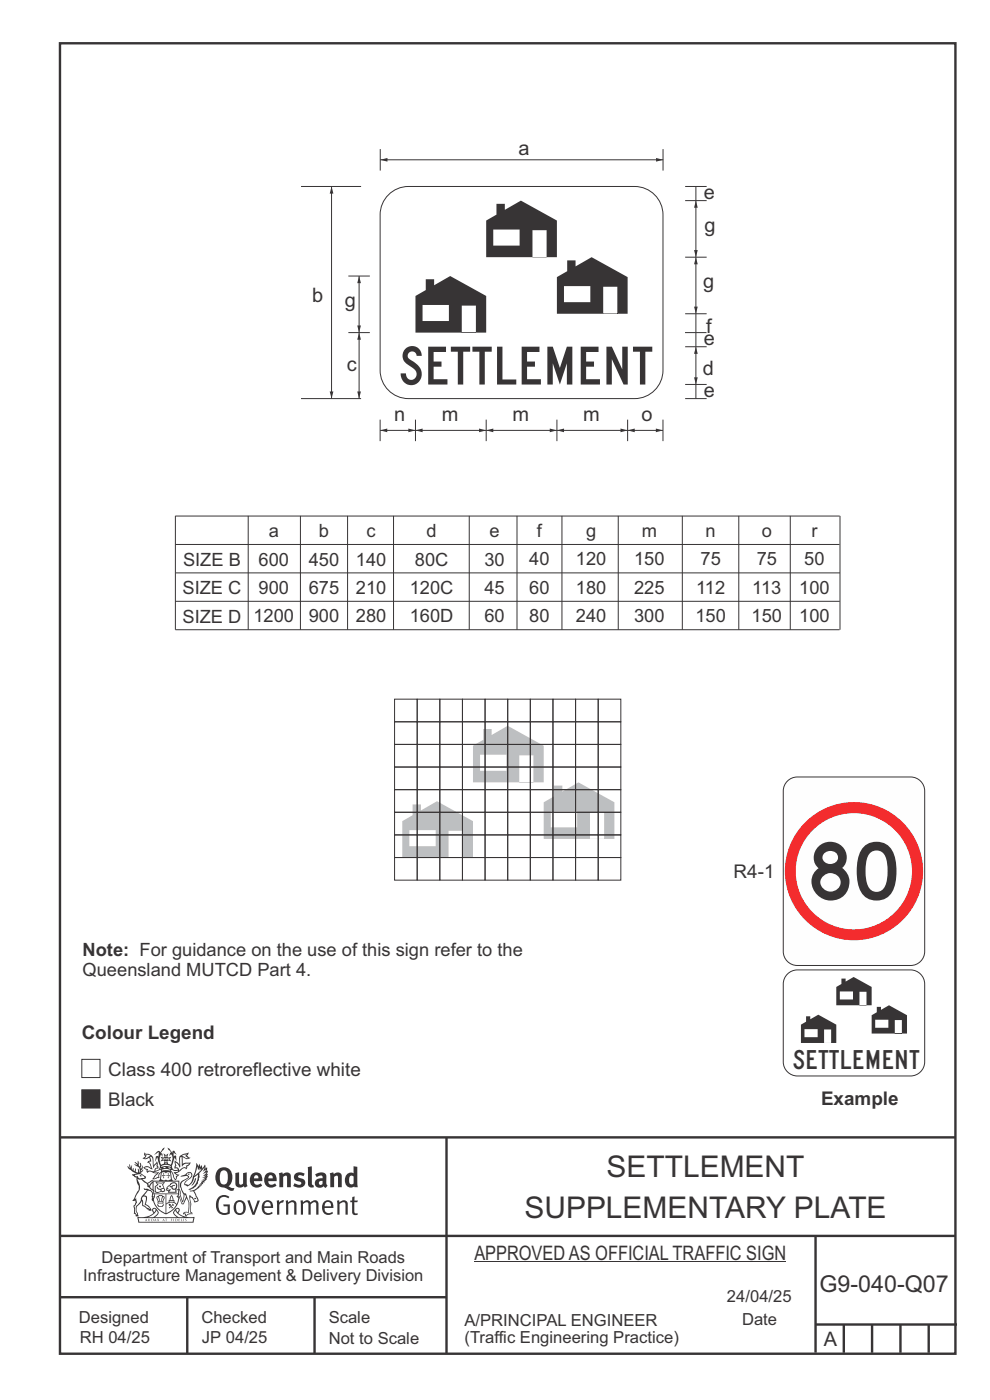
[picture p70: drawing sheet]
<svg xmlns="http://www.w3.org/2000/svg" width="210mm" height="297mm" viewBox="0 0 210 297" stroke-linecap="round" stroke-linejoin="round" font-family="sans-serif">
<defs><g id="words">
<text font-size="12" fill="#373435" x="172.1" y="190.8">80</text>
<text font-size="11.2" fill="#373435" x="84.5" y="81.6">SETTLEMENT</text>
<g font-size="6.3" fill="#373435">
<text x="128.7" y="249.8">SETTLEMENT</text>
<text x="111.3" y="258.3">SUPPLEMENTARY PLATE</text>
</g>
<text font-size="5.6" fill="#373435" x="168.1" y="226.8">SETTLEMENT</text>
<text font-size="4.9" fill="#373435" x="173.8" y="274.1">G9-040-Q07</text>
<g font-size="4.2" fill="#373435">
<text x="110" y="32.8">a</text>
<text x="149.3" y="42.2">e</text>
<text x="149.5" y="49.2">g</text>
<text x="66.2" y="64">b</text>
<text x="73.2" y="65.2">g</text>
<text x="149.2" y="61.2">g</text>
<text x="149.8" y="70.5">f</text>
<text x="149.3" y="73.2">e</text>
<text x="73.6" y="78.7">c</text>
<text x="149.1" y="79.5">d</text>
<text x="83.6" y="89.3">n</text>
<text x="93.7" y="89.3">m</text>
<text x="108.7" y="89.3">m</text>
<text x="123.7" y="89.3">m</text>
<text x="136.1" y="89.3">o</text>
<text x="149.3" y="84.2">e</text>
<text x="100.6" y="267.2">APPROVED AS OFFICIAL TRAFFIC SIGN</text>
<text x="174.7" y="285.6">A</text>
</g>
<g font-size="4" fill="#373435">
<text x="155.6" y="186.3">R4-1</text>
<text x="17.3" y="220.3">Colour Legend</text>
<text x="23" y="228.3">Class 400 retroreflective white</text>
<text x="23" y="234.5">Black</text>
<text x="174.2" y="234.4">Example</text>
</g>
<g font-size="3.9" fill="#373435">
<text x="57" y="114">a</text>
<text x="67.6" y="114">b</text>
<text x="77.7" y="114">c</text>
<text x="90.5" y="114">d</text>
<text x="103.8" y="114">e</text>
<text x="113.9" y="113.9">f</text>
<text x="124.3" y="113.9">g</text>
<text x="136.1" y="113.9">m</text>
<text x="149.7" y="113.9">n</text>
<text x="161.6" y="113.9">o</text>
<text x="172.1" y="113.9">r</text>
<text x="54.8" y="120">600</text>
<text x="65.5" y="120">450</text>
<text x="75.5" y="120">140</text>
<text x="88" y="120">80C</text>
<text x="102.8" y="120">30</text>
<text x="112.3" y="119.9">40</text>
<text x="122.2" y="119.9">120</text>
<text x="134.5" y="119.9">150</text>
<text x="148.6" y="119.9">75</text>
<text x="160.5" y="119.9">75</text>
<text x="170.6" y="119.9">50</text>
<text x="38.8" y="120.1">SIZE B</text>
<text x="112.3" y="125.9">60</text>
<text x="122.2" y="125.9">180</text>
<text x="134.5" y="125.9">225</text>
<text x="147.7" y="125.9">112</text>
<text x="159.6" y="125.9">113</text>
<text x="169.5" y="125.9">100</text>
<text x="38.7" y="126.1">SIZE C</text>
<text x="54.8" y="126">900</text>
<text x="65.5" y="126">675</text>
<text x="75.5" y="126">210</text>
<text x="86.9" y="126">120C</text>
<text x="102.8" y="126">45</text>
<text x="112.3" y="132">80</text>
<text x="122.2" y="132">240</text>
<text x="134.5" y="132">300</text>
<text x="147.5" y="132">150</text>
<text x="159.4" y="132">150</text>
<text x="169.5" y="132">100</text>
<text x="38.7" y="132.1">SIZE D</text>
<text x="53.8" y="132">1200</text>
<text x="65.5" y="132">900</text>
<text x="75.5" y="132">280</text>
<text x="86.9" y="132">160D</text>
<text x="102.8" y="132">60</text>
<text x="17.5" y="202.7">Note: For guidance on the use of this sign refer to the</text>
<text x="17.5" y="207.1">Queensland MUTCD Part 4.</text>
</g>
<g font-size="3.5" fill="#373435">
<text x="21.6" y="267.9">Department of Transport and Main Roads</text>
<text x="17.7" y="271.8">Infrastructure Management &amp; Delivery Division</text>
<text x="16.7" y="280.6">Designed</text>
<text x="42.7" y="280.6">Checked</text>
<text x="69.7" y="280.6">Scale</text>
<text x="98.5" y="281.3">A/PRINCIPAL ENGINEER</text>
<text x="154.2" y="276.2">24/04/25</text>
<text x="157.4" y="281.2">Date</text>
<text x="16.9" y="284.8">RH 04/25</text>
<text x="42.8" y="284.8">JP 04/25</text>
<text x="69.7" y="285.2">Not to Scale</text>
<text x="98.5" y="284.8">(Traffic Engineering Practice)</text>
</g>
</g></defs>
<path d="M12.7 9.2h190v278h-190z" fill="none" stroke="#373435" stroke-width=".51"/>
<path d="M17.4 231.2h3.8v3.9h-3.8z" fill-rule="evenodd" fill="#373435" stroke="#373435" stroke-width=".21"/>
<path d="M17.4 224.7h3.8v3.9h-3.8z" fill-rule="evenodd" fill="#fefefe" stroke="#373435" stroke-width=".21"/>
<g fill="#bdbfc1">
<path d="M87.5 170.7h1.8v1.2l3.4-1.9 7.6 4.2v7.8h-15v-7.8l2.2-1.3zM95.2 176.2h3v5.8h-3zM86.8 176.1h5.6v3.4h-5.6z" fill-rule="evenodd"/>
<path d="M102.5 154.7h1.8v1.2l3.4-1.9 7.6 4.2v7.8h-15v-7.8l2.2-1.3zM110.1 160.2h3v5.8h-3zM101.8 160.1h5.6v3.4h-5.6z" fill-rule="evenodd"/>
<path d="M117.5 166.7h1.8v1.2l3.4-1.9 7.6 4.2v7.8h-15v-7.8l2.2-1.3zM125.2 172.2h3v5.8h-3zM116.8 172.1h5.6v3.4h-5.6z" fill-rule="evenodd"/>
</g>
<g fill="none" stroke="#373435" stroke-width=".21">
<path d="M83.7 148.3h4.8v4.8h-4.8zM83.7 153.1h4.8v4.8h-4.8zM83.7 157.9h4.8v4.8h-4.8zM88.5 148.3h4.8v4.8h-4.8zM88.5 153.1h4.8v4.8h-4.8zM88.5 157.9h4.8v4.8h-4.8zM93.3 148.3h4.8v4.8h-4.8zM93.3 153.1h4.8v4.8h-4.8zM93.3 157.9h4.8v4.8h-4.8zM98.1 148.3h4.8v4.8h-4.8zM98.1 153.1h4.8v4.8h-4.8zM98.1 157.9h4.8v4.8h-4.8z"/>
<path d="M102.9 148.3h4.8v4.8h-4.8zM102.9 153.1h4.8v4.8h-4.8zM102.9 157.9h4.8v4.8h-4.8zM107.7 148.3h4.8v4.8h-4.8zM107.7 153.1h4.8v4.8h-4.8zM107.7 157.9h4.8v4.8h-4.8zM112.5 148.3h4.8v4.8h-4.8zM112.5 153.1h4.8v4.8h-4.8zM112.5 157.9h4.8v4.8h-4.8zM117.3 148.3h4.8v4.8h-4.8zM117.3 153.1h4.8v4.8h-4.8zM117.3 157.9h4.8v4.8h-4.8z"/>
<path d="M122.1 148.3h4.8v4.8h-4.8zM122.1 153.1h4.8v4.8h-4.8zM122.1 157.9h4.8v4.8h-4.8zM126.9 148.3h4.8v4.8h-4.8zM126.9 153.1h4.8v4.8h-4.8zM126.9 157.9h4.8v4.8h-4.8zM83.7 162.7h4.8v4.8h-4.8zM83.7 167.5h4.8v4.8h-4.8zM83.7 172.3h4.8v4.8h-4.8zM83.7 177.1h4.8v4.8h-4.8zM88.5 162.7h4.8v4.8h-4.8zM88.5 167.5h4.8v4.8h-4.8z"/>
<path d="M88.5 172.3h4.8v4.8h-4.8zM88.5 177.1h4.8v4.8h-4.8zM93.3 162.7h4.8v4.8h-4.8zM93.3 167.5h4.8v4.8h-4.8zM93.3 172.3h4.8v4.8h-4.8zM93.3 177.1h4.8v4.8h-4.8zM98.1 162.7h4.8v4.8h-4.8zM98.1 167.5h4.8v4.8h-4.8zM98.1 172.3h4.8v4.8h-4.8zM98.1 177.1h4.8v4.8h-4.8zM102.9 162.7h4.8v4.8h-4.8zM102.9 167.5h4.8v4.8h-4.8z"/>
<path d="M102.9 172.3h4.8v4.8h-4.8zM102.9 177.1h4.8v4.8h-4.8zM107.7 162.7h4.8v4.8h-4.8zM107.7 167.5h4.8v4.8h-4.8zM107.7 172.3h4.8v4.8h-4.8zM107.7 177.1h4.8v4.8h-4.8zM112.5 162.7h4.8v4.8h-4.8zM112.5 167.5h4.8v4.8h-4.8zM112.5 172.3h4.8v4.8h-4.8zM112.5 177.1h4.8v4.8h-4.8zM117.3 162.7h4.8v4.8h-4.8zM117.3 167.5h4.8v4.8h-4.8z"/>
<path d="M117.3 172.3h4.8v4.8h-4.8zM117.3 177.1h4.8v4.8h-4.8zM122.1 162.7h4.8v4.8h-4.8zM122.1 167.5h4.8v4.8h-4.8zM122.1 172.3h4.8v4.8h-4.8zM122.1 177.1h4.8v4.8h-4.8zM126.9 162.7h4.8v4.8h-4.8zM126.9 167.5h4.8v4.8h-4.8zM126.9 172.3h4.8v4.8h-4.8zM126.9 177.1h4.8v4.8h-4.8zM83.7 181.9h4.8v4.8h-4.8zM88.5 181.9h4.8v4.8h-4.8z"/>
<path d="M93.3 181.9h4.8v4.8h-4.8zM98.1 181.9h4.8v4.8h-4.8zM102.9 181.9h4.8v4.8h-4.8zM107.7 181.9h4.8v4.8h-4.8zM112.5 181.9h4.8v4.8h-4.8zM117.3 181.9h4.8v4.8h-4.8zM122.1 181.9h4.8v4.8h-4.8zM126.9 181.9h4.8v4.8h-4.8z"/>
</g>
<path d="M166.8 165.9a2.97 2.97 0 0 1 2.3-1.1h24.1a2.98 2.98 0 0 1 2.9 3v34a2.98 2.98 0 0 1-2.9 3h-24.1a2.98 2.98 0 0 1-3-3v-34l.1-.7z" fill-rule="evenodd" fill="#fefefe" stroke="#373435" stroke-width=".21"/>
<circle cx="181.1" cy="184.8" r="14.7" fill="#f32c2e"/>
<circle cx="181.1" cy="184.8" r="12.3" fill="#fefefe"/>
<path d="M12.7 241.3h190M94.7 241.4v45.8M12.7 275.2h82M12.7 262.2h190.1M39.7 275.2v12M66.7 275.2v12M173 262.1v24.9M173 281h30M179 281v6M185 281v6M191 281v6M197 281v6" fill="none" stroke="#373435" stroke-width=".51"/>
<g fill="#373435">
<path d="M47 248.4a2.55 2.55 0 0 0 0 2.7l.3 .2a.81 .81 0 0 0 1-1v-.5a1.04 1.04 0 0 0-1.1-1.5zM46.3 248.1a1.82 1.82 0 0 1 2.1-.2 1.82 1.82 0 0 1 .9 1.8 2.29 2.29 0 0 1-.8 2l.7 .3h.5l-.2 .6a2.87 2.87 0 0 1-2-.7 2.12 2.12 0 0 1-1.7-3.1z" fill-rule="evenodd"/>
<path d="M49.9 248.9l.8-.2v2a.46 .46 0 0 0 .3 .6 .46 .46 0 0 0 .6-.3v-2.1l.7-.2v2.4l.2 .5-.5 .3-.3-.3a1.02 1.02 0 0 1-1.2 .3 1.02 1.02 0 0 1-.6-1.1z" fill-rule="evenodd"/>
<path d="M54 249.5l-.1 .5h.9a.49 .49 0 0 0-.2-.6 .49 .49 0 0 0-.6 .1zM53.4 249.1a1.34 1.34 0 0 1 1.6-.2 1.34 1.34 0 0 1 .6 1.5v.2h-1.7a.77 .77 0 0 0 .5 .8 .77 .77 0 0 0 .9-.4l.3 .5a1.59 1.59 0 0 1-2 .2 1.59 1.59 0 0 1-.5-2.1z" fill-rule="evenodd"/>
<path d="M57 249.5l-.1 .5h1a.49 .49 0 0 0-.2-.6 .49 .49 0 0 0-.7 .1zM56.4 249.1a1.34 1.34 0 0 1 1.6-.2 1.34 1.34 0 0 1 .7 1.5v.2h-1.8a.77 .77 0 0 0 .5 .8 .77 .77 0 0 0 .9-.4l.4 .5a1.59 1.59 0 0 1-2.1 .2 1.59 1.59 0 0 1-.5-2.1z" fill-rule="evenodd"/>
<path d="M59.2 248.9l.7-.2 .1 .4a.95 .95 0 0 1 1-.3 .95 .95 0 0 1 .7 .8v2.3h-.8v-2.3a.46 .46 0 0 0-.8 .1v2.2h-.8z" fill-rule="evenodd"/>
<path d="M62.6 249.1a1.75 1.75 0 0 1 2-.1l-.2 .5-.6-.2a.43 .43 0 0 0-.6 .3l.4 .3a1.04 1.04 0 0 1 1.2 1.1 1.04 1.04 0 0 1-1.4 1l-1.2-.4 .3-.6 1 .4 .4-.4a.88 .88 0 0 0-1-.5l-.4-.2-.1-.4z" fill-rule="evenodd"/>
<path d="M65.3 247.6l.8-.2 .1 3.8 .3 .2 .1 .4a.88 .88 0 0 1-1 0 .88 .88 0 0 1-.3-1z" fill-rule="evenodd"/>
<path d="M67.8 250.6a.43 .43 0 0 0-.1 .7 .43 .43 0 0 0 .7-.1v-.7zM66.8 249.1a1.7 1.7 0 0 1 2.4 .1v1.9l.3 .4-.4 .5-.5-.4a1.03 1.03 0 0 1-1.7-.1 1.03 1.03 0 0 1 .8-1.5h.7v-.4a.8 .8 0 0 0-1.2 .1z" fill-rule="evenodd"/>
<path d="M70 248.9l.7-.2 .1 .4a.95 .95 0 0 1 1-.3 .95 .95 0 0 1 .7 .8v2.3h-.8v-2.3a.46 .46 0 0 0-.8 .1v2.2h-.8z" fill-rule="evenodd"/>
<path d="M74.3 249.5a1.48 1.48 0 0 0 0 1.7h.5l.2-.1v-1.5l-.3-.2zM75 247.4l.8 .1 .1 4.4h-.7l-.1-.2a1.26 1.26 0 0 1-1.4 0 1.26 1.26 0 0 1-.5-1.3 1.29 1.29 0 0 1 .4-1.4 1.29 1.29 0 0 1 1.4-.1z" fill-rule="evenodd"/>
<path d="M46.4 253.9a1.72 1.72 0 0 1 2.3 0l-.3 .3a1.24 1.24 0 0 0-1.4-.2 1.24 1.24 0 0 0-.6 1.4 1.49 1.49 0 0 0 1.2 1.9l.7-.1v-1.3h-.8l-.1-.4h1.3v1.9a1.93 1.93 0 0 1-2.2 0 1.93 1.93 0 0 1-.7-2.2l.2-.8z" fill-rule="evenodd"/>
<path d="M50.4 255.1a1.65 1.65 0 0 0 .2 2.2 .99 .99 0 0 0 1-1.4 .78 .78 0 0 0-.4-.8 .78 .78 0 0 0-.8 0zM50 254.9a1.33 1.33 0 0 1 1.6-.1 1.33 1.33 0 0 1 .5 1.4 1.31 1.31 0 0 1-1.3 1.6 1.31 1.31 0 0 1-1.2-1.6v-.6z" fill-rule="evenodd"/>
<path d="M52.5 254.7l.4-.1 .9 2.6 .8-2.5h.5l-1.1 3h-.5z" fill-rule="evenodd"/>
<path d="M56.3 255.2l-.2 .7h1.3a.7 .7 0 0 0-.3-.8 .7 .7 0 0 0-.8 .1zM55.9 255a1.22 1.22 0 0 1 1.5-.2 1.22 1.22 0 0 1 .5 1.5h-1.8a.93 .93 0 0 0 .5 1 .93 .93 0 0 0 1.1-.2l.2 .3a1.43 1.43 0 0 1-1.8 .1 1.43 1.43 0 0 1-.6-1.7z" fill-rule="evenodd"/>
<path d="M58.7 254.7l.4-.1 .1 .5 .4-.4 .6-.1-.2 .5a.66 .66 0 0 0-.8 .7v1.9h-.4z" fill-rule="evenodd"/>
<path d="M60.6 254.7l.4-.1 .1 .5a.94 .94 0 0 1 1-.5 .94 .94 0 0 1 .8 .8v2.3h-.5l-.1-2.5a.81 .81 0 0 0-1.2 .3v2.2h-.4z" fill-rule="evenodd"/>
<path d="M63.7 254.7l.5-.1 .1 .5 .4-.3a.78 .78 0 0 1 1.1 .3 .9 .9 0 0 1 1-.5 .9 .9 0 0 1 .8 .8v2.3h-.5l-.1-2.5a.67 .67 0 0 0-1.1 .3v2.2h-.5v-2.4l-.4-.3-.7 .4v2.3h-.5z" fill-rule="evenodd"/>
<path d="M69 255.2l-.1 .7h1.3a.7 .7 0 0 0-.3-.8 .7 .7 0 0 0-.9 .1zM68.7 255a1.22 1.22 0 0 1 1.5-.2 1.22 1.22 0 0 1 .5 1.5h-1.8a.93 .93 0 0 0 .4 1 .93 .93 0 0 0 1.2-.2l.2 .3a1.44 1.44 0 0 1-1.8 .1 1.44 1.44 0 0 1-.6-1.7z" fill-rule="evenodd"/>
<path d="M71.4 254.7l.5-.1 .1 .5a.94 .94 0 0 1 1-.5 .94 .94 0 0 1 .8 .8v2.3h-.5l-.1-2.5a.81 .81 0 0 0-1.2 .3v2.2h-.4z" fill-rule="evenodd"/>
<path d="M74.7 253.9l.5-.1v.9h.7l-.1 .3h-.6v2.2l.1 .2h.5l.1 .3a.75 .75 0 0 1-1.2-.6v-2.1h-.4v-.3h.4z" fill-rule="evenodd"/>
<path d="M30.8 244.9l1.1 .3-.9 .5h-.4l.6-.5zM31.8 245.4h.2a2.44 2.44 0 0 1 .4 1.9l.1 .5 .7-1-.1 .6 .3 .3a.57 .57 0 0 0-.6 .7l-1-.1-.5 .2 .2-.5-.8-.3 .7-.1 .9 .5 .1-.1-.6-1.3-.2-.2h.5zM30.7 244.4l-.1 .5 .2 .4-.6 .4a1.04 1.04 0 0 0 1.4-.1l.2 .6-.3 .1-.2 .4a.94 .94 0 0 1 .8 1.1l-.2-.1a1.16 1.16 0 0 0-1.5-.1l.3 .4 .4 .2 .1 .5 .2 .1 .1-.2a.94 .94 0 0 1 1.1 .2l.8 .1-1.2 1.2a1.13 1.13 0 0 0 1.2-.2l.4-.1-.1-.4 .5-.8a.83 .83 0 0 0-.6 1.1l-.3-.1-.7 .4 1.1-1.4-.5 .1-.5-.1 1.3-.5-.1-.1-.9 .4v-.3l.2-.2 .3 .1 .1-.3-.2-.4v-.6l-.1-.4-.7 1v-.7a1.42 1.42 0 0 0-1.6-1.8z" fill-rule="evenodd"/>
<path d="M38.5 245.2l.5-.2 .7-.1-.6 .3 .8 .5h-.3zM38.3 245.5l.2-.1 .1 2a1.69 1.69 0 0 1 1.6-.6l-.8 .5 .1 .5a1.1 1.1 0 0 0-1.5 .6l-.1-.5-.2-.2h-.5l.3-.4-.3-.7a1.42 1.42 0 0 1 .8 1.1l.2-.1zM37.1 246.2l.1 1-.2 .3 .1 .4h.5l.1 .2a.96 .96 0 0 1-1.1-.1l-.1 .1a1.06 1.06 0 0 0 1.3 .2v.1a.72 .72 0 0 1-1 .2l.3 .5 .6 .2-.4 .2-.1 .6-.2-.3-.4-1.1-.4-.4 .4 .9a1.54 1.54 0 0 0 .7 1.2l.2-.3a.58 .58 0 0 1 .4-.8l.2-.1h-.3l-.5-.3 .9-.5a.93 .93 0 0 1 1.2-.5v.2l.2-.2 .1-.5a.99 .99 0 0 0 .7-.8l-1.3 .1-.3 .2-.1-1.4 .9 .4 .9-.3h-.4l-.5-.4 .4-.7-.6 .2a1.46 1.46 0 0 0-1.4 2.1v.4l-.2-.4z" fill-rule="evenodd"/>
<path d="M35.6 248.9l.2 .1-.1 .3 .4 .1h-.4v.6l-.1-.6h-.3l.3-.1z" fill-rule="evenodd"/>
<path d="M34.6 248.9l.2 .1v.3l.3 .1h-.3l-.1 .6v-.6h-.4l.4-.1z" fill-rule="evenodd"/>
<path d="M34.3 248.8a.57 .57 0 0 1 .9 .2 .57 .57 0 0 1 .9-.2l.2 1.4h-.2a.57 .57 0 0 1-.9 0 .69 .69 0 0 1-1.1 0zM34.2 248.1l-.3 2.1-.2 .4h3l-.2-.4-.3-2.1h-.2v.2l-.8-.1-.8 .1v-.2z" fill-rule="evenodd"/>
<path d="M34.2 252.4a.3 .3 0 0 0 .6 0 .3 .3 0 0 0-.6 0zM33.3 250.9l.3 .3-.3 .4a.79 .79 0 0 0 0 1.3l.8-.2-.1-.3a.55 .55 0 0 1-.7-.6l.1-.1 .2 .3 .3 .2 .8-.2-.4-.7 .4-.4-.7 .2zM33 250.7l1.1 .2 .9-.2-.4 .6 .4 1.2a.56 .56 0 0 1-.8 .3l-.2 .1a.73 .73 0 0 1-.9 .1 .73 .73 0 0 1-.3-1v-.4l.6-.4z" fill-rule="evenodd"/>
<path d="M35.6 251.8l.7-.4a.58 .58 0 0 1 1-.1 .58 .58 0 0 1-.4 .9l-.3-.3a.43 .43 0 0 1 .6-.4 .57 .57 0 0 0-.8 .2l-.2-.1-.3 .1 .4 .2a.55 .55 0 0 0 .9 .4v.5h-1.3l.3-.4-.1-.1-.6 .1 .2-.3-.2-.1zM35.4 251.8l-.1 .2a.39 .39 0 0 0 .2 .6h.3l-.2 .4h1.9l-.1-.8a.86 .86 0 0 0-.1-1.3 .86 .86 0 0 0-1.3 .4z" fill-rule="evenodd"/>
<path d="M36 254.8h.8v.2h-.8zM36.4 253.8l.2 .8h-.4zM36.4 253.5l-.3 .5-.1 .6h-.2v.4l-.7 .4 .2 .1a1.48 1.48 0 0 1 2.1 .2l.2-.1-.6-.5v-.5h-.2l-.1-.6z" fill-rule="evenodd"/>
<path d="M35.8 255.4l.4 .1 .1 .3 .3-.2-.2-.2a.38 .38 0 0 1 .5 .5l-.2-.2-.3 .2 .3 .2-.3 .3-.1-.4-.4 .4-.1-.2 .4-.3-.1-.1-.2 .1z" fill-rule="evenodd"/>
<path d="M34.5 254h.2v.2l-.2 .6h-.2zM33.6 255.3h.9v.2a.55 .55 0 0 1-.8 .4v-.2l-.2-.1zM33.4 254h.2l.2 .8h-.2zM33.6 255l.8-.1 .1 .2h-.8zM33.8 253.7h.5l-.2 1.1h-.1zM33.3 253.8l-.1 .3 .3 1.1a.48 .48 0 0 0-.1 .6 .48 .48 0 0 0 .5 .2h.5a.49 .49 0 0 0 .2-.8l.3-1.1-.1-.3a1.42 1.42 0 0 0-1.5 0z" fill-rule="evenodd"/>
<path d="M33.7 251.5l.4 .1 .1 .3h-.3z" fill-rule="evenodd"/>
<path d="M41.3 250.1l.3-.2-.2 .8-.6 .8h-.2l.5-.7z" fill-rule="evenodd"/>
<path d="M39.7 249l.3-.2 .5 .2a.88 .88 0 0 1-.6 1.1 1.22 1.22 0 0 0-.8 1.3l.5 .2a.72 .72 0 0 0 .9-.4l.5-.8 .2-.6 .8-.6v.2a2.85 2.85 0 0 1-2 2.9l.1 .1a2.13 2.13 0 0 0 1.9-1.5v-.3a2.01 2.01 0 0 0 .3-1.7l1.1-1.3-.4 1 .7-.5-.7 1 .8-.4-.8 .8 .7-.2-.9 .6 .8-.1-.8 .4h.7l-.8 .3 .3 .2h-.4l.2 .3h-.4l.2 .3h-.4l.1 .2h-.1a2.16 2.16 0 0 1-2 1.1l.1 .2 .4-.1a.76 .76 0 0 1 .7 .8l.5 1.2-.6 .2a1.45 1.45 0 0 0-1.1-1.3l.2 1.8-.1 1.8 .4 .3a1.06 1.06 0 0 0-1.2 .4v-.3l-.5-.2a.87 .87 0 0 1 1.1-.1v-.7a4.4 4.4 0 0 0-.6-3.1l-.1-.3h-.2a2.16 2.16 0 0 1-.7-2.2l.3-.4 1.2-.7a.55 .55 0 0 0-.4-.8zM37.8 252.4a.76 .76 0 0 1 .3 1.1l.6 1.6 .4-1.7 .2 .1a.61 .61 0 0 1-.1 .9l-.3 .8-.2 .1-.7-1.6-.3 .1a1.18 1.18 0 0 0 .1-1.4zM41.8 247.5l.2 .7 .3-.5v.6l.4-.5a1.9 1.9 0 0 1-1.2 1.4l-.3 .3zM38.2 249.6l1.4-.2 .2 .2v.3l-.5 .2a1.26 1.26 0 0 0-.9 1.9l.2 .7a1.84 1.84 0 0 1 .1 2.1l-.4-1.4a.96 .96 0 0 0-.4-1.2l-.4 .2a.78 .78 0 0 1 0 1.3l.1 .3h.4l.4 1.1a.38 .38 0 0 0 .2 .4 .38 .38 0 0 0 .4-.1l.6-1.2a2.94 2.94 0 0 1 .4 2.5l-.1 .4h-.8l-.3 .4v.2l.4-.1 .1 .4 .2 .1a1.02 1.02 0 0 1 1.3-.5v-.4l-.3-.1 .1-1.8-.3-1.3h.1a1.14 1.14 0 0 1 .8 1 .63 .63 0 0 0 .8-.2 .63 .63 0 0 0-.2-.9l-.6-1.2 .9-.6 .2-.4h.3l-.1-.2h.4l-.1-.3h.3l-.1-.3 .5-.1-.2-.2 .6-.4v-.2h-.2l.4-.5h-.3l.3-.5-.4 .1 .4-.5v-.3l-.3 .2 .2-.7-.1-.2-.4 .3v-.8l-.6 .8-.2-.8-.2 .5-.3-.7-.1 .6-.5-.8-.1 1.4-.6 1.8a1.81 1.81 0 0 1-1 1.5l-.6-.2a1.75 1.75 0 0 1 1.1-1.2 .75 .75 0 0 0 .1-1.3 .75 .75 0 0 0-1.2 .4z" fill-rule="evenodd"/>
<path d="M41.2 254.1h.3l.2 .2-.4 .1z" fill-rule="evenodd"/>
<path d="M29.4 258.4h11.6l-.1 .8h-11.4zM31.3 258.2l.5-.1a2.48 2.48 0 0 0 1.4-1.3l.3 .5-.5 .6-.5 .3zM32.5 256.6l.3-.2 .2 .1-.3 .7zM37.2 256.8a2.65 2.65 0 0 0 1.8 1.4h-1.1l-.5-.3-.5-.6zM37.4 256.5l.2-.1 .3 .2-.3 .6zM29.2 258.2l.1 1.2h11.8l.2-1.1-.2-.1a4.1 4.1 0 0 1-3.3-.9l.3-.4-.1-.6a1.06 1.06 0 0 0-1.3 1l.2 .4 .6 .5h-4.7l.3-.1a.84 .84 0 0 0 .6-.8 .84 .84 0 0 0-.5-.8l-.3-.2h-.5l-.1 .6 .3 .4a4.2 4.2 0 0 1-3.4 .9z" fill-rule="evenodd"/>
<path d="M31 258.7l.1 .2h-.2zM31 258.5l-.3 .6 .4-.2 .2 .2z" fill-rule="evenodd"/>
<path d="M31.3 258.6h.3v.4a.25 .25 0 0 0 .2-.1 .25 .25 0 0 0-.1-.3h.1a.29 .29 0 0 1 0 .4 .29 .29 0 0 1-.4 0 .29 .29 0 0 1 0-.4z" fill-rule="evenodd"/>
<path d="M32.2 258.6a.22 .22 0 0 1 .3 .2 .22 .22 0 0 1-.3 .2zM32 258.6l.1 .4a.33 .33 0 0 0 .4 0 .33 .33 0 0 0 0-.4 .33 .33 0 0 0-.5 0z" fill-rule="evenodd"/>
<path d="M32.9 258.7l.1 .2h-.2zM32.9 258.5l-.2 .6 .3-.2 .2 .2z" fill-rule="evenodd"/>
<path d="M33.3 258.6h.2l.1 .1 .2-.1-.2 .2 .2 .3-.3-.3-.1 .3h-.1l.2-.3z" fill-rule="evenodd"/>
<path d="M34.7 258.7l.1 .2h-.2zM34.7 258.5l-.3 .6 .4-.2 .2 .2z" fill-rule="evenodd"/>
<path d="M35 258.5h.5l-.2 .1v.5h-.2l.1-.5z" fill-rule="evenodd"/>
<path d="M36.2 258.6l.3-.1-.1 .1v.2h.1h-.1v.3h-.2z" fill-rule="evenodd"/>
<path d="M36.7 258.6h.2v.5h-.2z" fill-rule="evenodd"/>
<path d="M37.3 258.6a.22 .22 0 0 1 .3 .2 .22 .22 0 0 1-.3 .2zM37.1 258.6v.4a.33 .33 0 0 0 .5 0 .33 .33 0 0 0 0-.4 .33 .33 0 0 0-.5 0z" fill-rule="evenodd"/>
<path d="M37.8 258.6l.4-.1-.2 .1v.2h.1h-.1v.2l.2 .1h-.4z" fill-rule="evenodd"/>
<path d="M38.4 258.6h.2l-.1 .4 .2 .1h-.3z" fill-rule="evenodd"/>
<path d="M38.9 258.6h.2v.5h-.2z" fill-rule="evenodd"/>
<path d="M39.3 258.6h.2h-.1l.2 .3-.2 .2-.1-.1v-.1l.2 .1z" fill-rule="evenodd"/>
<path d="M34.2 247.4a1.51 1.51 0 0 1 2 .2 2.67 2.67 0 0 0-2.1 0zM35.7 247.6l.4 .1 .1 .3-.4-.1zM34.6 247.6h.5l.1 .2h-.4zM34 247.8l.3 .2h-.3zM34.9 246.9l.3-.2 .3 .2zM34.9 245.6l.2 .1v.3h-.2zM35 245.1l.2 .1 .2-.1-.1 .3h-.2zM35.1 246.3h.2l.1 .4-.2-.2-.2 .2zM35.3 245.7l.2-.1v.4h-.2zM34.4 245.7h.3l.1 .3-.4 .1 .2-.2zM35.7 245.7h.3l-.2 .2 .2 .2-.4-.1zM32.7 244.9l1-.5-.1 1-.2-.2-.3 .2-.3 1.1 .5-1 .3 .9a1.84 1.84 0 0 1 .2 1.7l.4 .1a2.48 2.48 0 0 1 2.2 0l.2-.2-.2-.7 .7-1.8 .4 .7-.2-1-.2-.1-.2 .3v-.9l.6 .4-.6-.8-.3 .1-.1 .4-.5-.9-.5-.3 .2 .5 .6 .5-.5 .8 .4-.4a2.06 2.06 0 0 1 0 2.3l-.5-.2-.2-.6 .1-.1 .8 .2-.4-.5 .4-.5-.7 .2-.2-.2 .2-.7-.5 .4-.5-.4 .2 .7-.2 .2-.7-.2 .4 .5-.4 .5 .8-.2 .1 .1-.2 .6-.5 .2a2.02 2.02 0 0 1 0-2.2l.3 .5-.1-.7-.3-.1 .8-1.2-.4 .3-.5 .8-.2-.3a.8 .8 0 0 0-.8 .5z" fill-rule="evenodd"/>
<path d="M29.2 250.1l.3 .1a.61 .61 0 0 1 .8 .4l.3 .2a.8 .8 0 0 1 .6 1l.4 .1 .5 .5a1 1 0 0 1 .5 1.1l-.1 .7v-.5h-.1a.96 .96 0 0 0-.8-1.3l-.2-.2h-.7l-.1-.1-.1 .1 .1 .3h.5l-1.1 1.3-.2 1-.4 .6a1.33 1.33 0 0 0-.5 1.8l.2 .5a1.26 1.26 0 0 1-.5-1.5l-.1-.3a1.56 1.56 0 0 0 .4-1.7l-.3 .2 .2-.5a3.2 3.2 0 0 0 .7-3zM30.4 253.9h.4a2.06 2.06 0 0 1-.1 1.6l.7 .5 .4 .4-.6-.1-.8-.6-.1-.9a.51 .51 0 0 1 .1-.9zM28.6 249.3a1.52 1.52 0 0 1 2.1 .5l-1.1 .2-.2-.1-.1-.4h-.5zM27.5 247v.8l-.3-.4h-.1a3.1 3.1 0 0 0 1.9 1.6l-1 .1 .5 .6 .5 .1 .1 1.1a1.84 1.84 0 0 1-.3 2.5l-.4 .9-.3 .4 .2 .1 .4-.1 .1 .4-.2 .5-.3 .2 .1 1.7h.2l.3 .5 .1 .1 .4-.1-.1-.5a1.3 1.3 0 0 1-.1-1.7l.9-1 .1 1.1 .6 .2 .5 .5 .1-.1 .2 .3h.5a1.85 1.85 0 0 0-1.2-1.4l.1-.3a1.39 1.39 0 0 0 0-1.4l-.5-.1 .5-.5a.66 .66 0 0 1 .9-.4 .66 .66 0 0 1 .3 .9l-.1 .4 .2-.1v.2l-.1 .3 .2 .5 .1-.3a2.24 2.24 0 0 0 .1-2.2 .73 .73 0 0 1-.7-.7 .73 .73 0 0 1 .6-.7v-.2a.94 .94 0 0 0-.9 .8 .48 .48 0 0 1-.1-.6 .48 .48 0 0 1 .5-.2l.5-.3a.51 .51 0 0 0-.8 .2l-.5 .2-1-.8h.6l.2-.5-1.2-.7 .5-.5v-.3l-.5 .4 .1-.2a.69 .69 0 0 0 .2-1v.4l-.2 .3v-1.1l-.3-.2 .1 .6-.1 .2-.4-1.3v.7l-.6-.4 .5 .7-.6-.2 .3 .3a1 1 0 0 1 .7 1.4l-.2-.8v.9l-.5-.2v-.8l-.2 .7-.2-.1-.1-.6-.2 .4-.2-.2 .1-.7-.2 .5z" fill-rule="evenodd"/>
<path d="M29.6 249.4l.2-.1 .3 .2z" fill-rule="evenodd"/>
<path d="M32.4 250.5h5.6v2l-.2-.1v-1.7h-5.2v2.5h5.2v-.8l.1 .2-.1 1.1v-.3h-2.5v4a4.1 4.1 0 0 0 2.6-3.6l.1-.1a4 4 0 0 1-2.8 3.9 4.2 4.2 0 0 1-2.8-4.7l.1 1.2 .1-.1a3.8 3.8 0 0 0 2.5 3.4v-4h-2.5l-.2-.9z" fill-rule="evenodd"/>
<circle cx="40" cy="249.1" r=".17"/>
</g>
<path d="M82.4 41.3a6 6 0 0 1 4.2-1.7h48a6 6 0 0 1 6 6v33a6 6 0 0 1-6 6h-48a6 6 0 0 1-6-6v-33a6 6 0 0 1 1.8-4.3zM147.6 54.6v12M145.3 70.6h4.6M145.3 66.6h4.6M100.6 267.7h66.2" fill="none" stroke="#373435" stroke-width=".21"/>
<g fill="#373435">
<path d="M147.2 65h.8l-.4 1.6z"/>
<path d="M147.6 54.6l.4 1.5h-.8z"/>
</g>
<path d="M147.6 70.6v11" fill="none" stroke="#373435" stroke-width=".21"/>
<g fill="#373435">
<path d="M147.6 73.6l.4 1.5h-.8z"/>
<path d="M147.2 80h.8l-.4 1.6z"/>
</g>
<path d="M145.3 54.6h4.6M147.6 42.6v12M145.3 73.6h4.6M147.6 66.6v4M145.3 81.6h4.6M145.3 84.6h4.6M147.6 81.6v3" fill="none" stroke="#373435" stroke-width=".21"/>
<g fill="#373435">
<path d="M147.6 42.6l.4 1.5h-.8z"/>
<path d="M147.2 53h.8l-.4 1.6z"/>
</g>
<path d="M80.7 33.9h60M147.6 39.6v3" fill="none" stroke="#373435" stroke-width=".21"/>
<g fill="#373435">
<path d="M139.2 33.5l1.5 .4-1.5 .4z"/>
<path d="M80.7 33.9l1.5-.4v.8z"/>
</g>
<path d="M80.7 31.6v4.6M140.6 31.6v4.6" fill="none" stroke="#373435" stroke-width=".21"/>
<g fill="#373435">
<path d="M90.3 59.2h1.8v1.3l3.4-1.9 7.6 4.2v7.8h-15v-7.8l2.2-1.3zM98 64.8h3v5.8h-3zM89.6 64.7h5.6v3.4h-5.6z" fill-rule="evenodd"/>
<path d="M105.3 43.2h1.8v1.3l3.4-1.9 7.6 4.2v7.8h-15v-7.8l2.2-1.3zM112.9 48.8h3v5.8h-3zM104.6 48.7h5.6v3.4h-5.6z" fill-rule="evenodd"/>
<path d="M120.3 55.2h1.8v1.3l3.4-1.9 7.6 4.2v7.8h-15v-7.8l2.2-1.3zM128 60.8h3v5.8h-3zM119.6 60.7h5.6v3.4h-5.6z" fill-rule="evenodd"/>
</g>
<path d="M70.3 39.6v45M145.3 39.6h4.6M145.3 42.6h4.6M140.6 89v4.6" fill="none" stroke="#373435" stroke-width=".21"/>
<g fill="#373435">
<path d="M70.3 39.6l.4 1.5h-.8z"/>
<path d="M69.9 83h.8l-.4 1.6z"/>
</g>
<path d="M63.9 84.6h12.7M80.6 91.3h7.5" fill="none" stroke="#373435" stroke-width=".21"/>
<g fill="#373435">
<path d="M86.6 90.9l1.5 .4-1.5 .4z"/>
<path d="M80.6 91.3l1.5-.4v.8z"/>
</g>
<path d="M80.6 89v4.6M88.1 89v4.6M88.1 91.3h15M103.1 89v4.6" fill="none" stroke="#373435" stroke-width=".21"/>
<g fill="#373435">
<path d="M88.1 91.3l1.5-.4v.8z"/>
<path d="M101.6 90.9l1.5 .4-1.5 .4z"/>
</g>
<path d="M133.1 91.3h7.5" fill="none" stroke="#373435" stroke-width=".21"/>
<g fill="#373435">
<path d="M139.1 90.9l1.5 .4-1.5 .4z"/>
<path d="M133.1 91.3l1.5-.4v.8z"/>
</g>
<path d="M118.1 89v4.6M118.1 91.3h15M133.1 89v4.6" fill="none" stroke="#373435" stroke-width=".21"/>
<g fill="#373435">
<path d="M118.1 91.3l1.5-.4v.8z"/>
<path d="M131.6 90.9l1.5 .4-1.5 .4z"/>
</g>
<path d="M103.1 91.3h15" fill="none" stroke="#373435" stroke-width=".21"/>
<g fill="#373435">
<path d="M116.6 90.9l1.5 .4-1.5 .4z"/>
<path d="M103.1 91.3l1.5-.4v.8z"/>
</g>
<path d="M63.9 39.6h12.7M73.9 58.6h4.6M76.2 58.6v12M73.9 70.6h4.6" fill="none" stroke="#373435" stroke-width=".21"/>
<g fill="#373435">
<path d="M76.2 58.6l.4 1.5h-.8z"/>
<path d="M75.8 69h.8l-.4 1.6z"/>
</g>
<path d="M76.2 70.6v14" fill="none" stroke="#373435" stroke-width=".21"/>
<g fill="#373435">
<path d="M75.8 83h.8l-.4 1.6z"/>
<path d="M76.2 70.6l.4 1.5h-.8z"/>
</g>
<g fill="none" stroke="#373435" stroke-width=".21">
<path d="M37.2 115.5h140.9M52.6 109.4v24.2M63.7 109.4v24.2M73.7 109.4v24.2M83.5 109.4v24.2M99.5 109.4v24.2M109.7 109.4v24.2M119.2 109.4v24.2M131.1 109.4v24.2M144.7 109.4v24.2M156.7 109.4v24.2M167.6 109.4v24.2"/>
<path d="M178.1 109.5l-140.9-.1v24.2h140.9M178.2 109.4v24.2M37.2 127.6h140.9M37.3 121.5h140.9M166.8 206.9a3 3 0 0 1 2.3-1.1h24a3 3 0 0 1 3 3v16.5a3 3 0 0 1-3 3h-24a3 3 0 0 1-3-3v-16.5l.1-.7z"/>
</g>
<g fill="#373435">
<path d="M171 215.6h.9v.6l1.7-.9 3.8 2.1v3.9h-7.5v-3.9l1.1-.7zM174.8 218.4h1.5v2.9h-1.5zM170.6 218.3h2.8v1.7h-2.8z" fill-rule="evenodd"/>
<path d="M178.5 207.6h.9v.6l1.7-.9 3.8 2.1v3.9h-7.5v-3.9l1.1-.7zM182.3 210.4h1.5v2.9h-1.5zM178.1 210.3h2.8v1.7h-2.8z" fill-rule="evenodd"/>
<path d="M186 213.6h.9v.6l1.7-.9 3.8 2.1v3.9h-7.5v-3.9l1.1-.7zM189.8 216.4h1.5v2.9h-1.5zM185.6 216.3h2.8v1.7h-2.8z" fill-rule="evenodd"/>
</g>
<use href="#words"/>
</svg>
